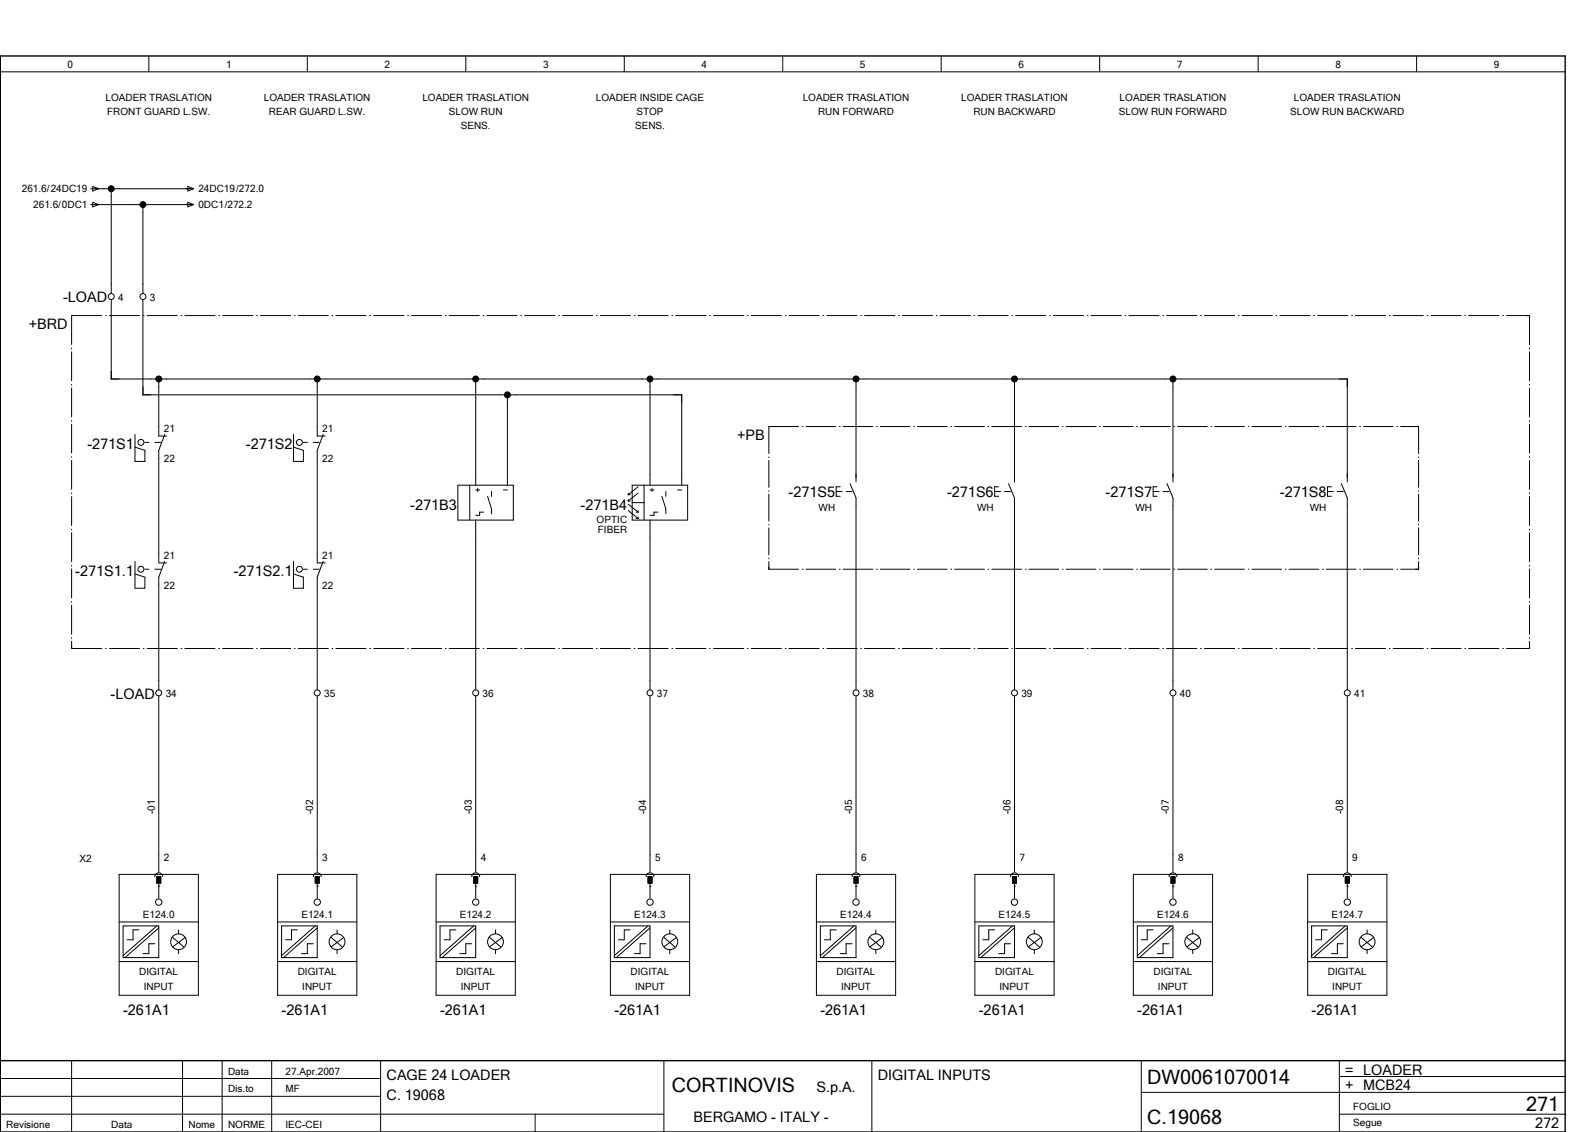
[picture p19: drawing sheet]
<svg xmlns="http://www.w3.org/2000/svg" width="399mm" height="286mm" viewBox="0 0 399 286" stroke-linecap="round" stroke-linejoin="round" font-family="sans-serif">
<defs><g id="words">
<g font-size="5">
<text x="169.6" y="275.6">CORTINOVIS</text>
<text x="289.6" y="273.6">DW0061070014</text>
<text x="385.2" y="280.4">271</text>
<text x="289.6" y="283.6">C.19068</text>
</g>
<g font-size="3.6">
<text x="15.9" y="76.3">­LOAD</text>
<text x="7.2" y="83.1">+BRD</text>
<text x="22.1" y="113.4">­271S1</text>
<text x="62.1" y="113.4">­271S2</text>
<text x="186.1" y="111.1">+PB</text>
<text x="199.1" y="125.4">­271S5</text>
<text x="239.1" y="125.4">­271S6</text>
<text x="279.1" y="125.4">­271S7</text>
<text x="323.1" y="125.4">­271S8</text>
<text x="103.6" y="128.6">­271B3</text>
<text x="146.6" y="128.6">­271B4</text>
<text x="19" y="145.4">­271S1.1</text>
<text x="59" y="145.4">­271S2.1</text>
<text x="27.9" y="176.3">­LOAD</text>
<text x="31.1" y="256.1">­261A1</text>
<text x="71.1" y="256.1">­261A1</text>
<text x="111.1" y="256.1">­261A1</text>
<text x="155.1" y="256.1">­261A1</text>
<text x="207.1" y="256.1">­261A1</text>
<text x="247.1" y="256.1">­261A1</text>
<text x="287.1" y="256.1">­261A1</text>
<text x="331.1" y="256.1">­261A1</text>
<text x="97.6" y="272.6">CAGE 24 LOADER</text>
<text x="206.1" y="275.6">S.p.A.</text>
<text x="221.6" y="272.6">DIGITAL INPUTS</text>
<text x="339.6" y="271.1">= LOADER</text>
<text x="339.6" y="275.1">+ MCB24</text>
<text x="97.6" y="277.6">C. 19068</text>
<text x="175" y="283.1">BERGAMO ­ ITALY ­</text>
<text x="387.5" y="284.6">272</text>
</g>
<g font-size="2.5">
<text x="17.1" y="17.1">0</text>
<text x="57.1" y="17.1">1</text>
<text x="97.1" y="17.1">2</text>
<text x="137.1" y="17.1">3</text>
<text x="177.1" y="17.1">4</text>
<text x="217.1" y="17.1">5</text>
<text x="257.1" y="17.1">6</text>
<text x="297.1" y="17.1">7</text>
<text x="337.1" y="17.1">8</text>
<text x="377.1" y="17.1">9</text>
<text x="26.6" y="25.4">LOADER TRASLATION</text>
<text x="27.1" y="29">FRONT GUARD L.SW.</text>
<text x="66.6" y="25.4">LOADER TRASLATION</text>
<text x="67.9" y="29">REAR GUARD L.SW.</text>
<text x="106.6" y="25.4">LOADER TRASLATION</text>
<text x="113.3" y="29">SLOW RUN</text>
<text x="150.4" y="25.4">LOADER INSIDE CAGE</text>
<text x="160.6" y="29">STOP</text>
<text x="202.6" y="25.4">LOADER TRASLATION</text>
<text x="206.5" y="29">RUN FORWARD</text>
<text x="242.6" y="25.4">LOADER TRASLATION</text>
<text x="245.7" y="29">RUN BACKWARD</text>
<text x="282.4" y="29">SLOW RUN FORWARD</text>
<text x="282.6" y="25.4">LOADER TRASLATION</text>
<text x="325.7" y="29">SLOW RUN BACKWARD</text>
<text x="326.6" y="25.4">LOADER TRASLATION</text>
<text x="116.3" y="32.6">SENS.</text>
<text x="160.3" y="32.6">SENS.</text>
<text x="5.5" y="48.5">261.6/24DC19</text>
<text x="8.4" y="52.5">261.6/0DC1</text>
<text x="50.1" y="48.5">24DC19/272.0</text>
<text x="50.1" y="52.5">0DC1/272.2</text>
<text x="29.8" y="75.9">4</text>
<text x="37.8" y="75.9">3</text>
<text x="41.4" y="109.1">21</text>
<text x="81.3" y="109.1">21</text>
<text x="41.4" y="116.5">22</text>
<text x="81.3" y="116.5">22</text>
<text x="206.6" y="128.9">WH</text>
<text x="246.6" y="128.9">WH</text>
<text x="286.6" y="128.9">WH</text>
<text x="330.6" y="128.9">WH</text>
<text x="150.6" y="132.1">OPTIC</text>
<text x="150.9" y="134.6">FIBER</text>
<text x="41.4" y="141.1">21</text>
<text x="81.3" y="141.1">21</text>
<text x="41.4" y="148.5">22</text>
<text x="81.3" y="148.5">22</text>
<text x="41.8" y="175.9">34</text>
<text x="81.8" y="175.9">35</text>
<text x="121.8" y="175.9">36</text>
<text x="165.8" y="175.9">37</text>
<text x="217.8" y="175.9">38</text>
<text x="257.8" y="175.9">39</text>
<text x="297.8" y="175.9">40</text>
<text x="341.8" y="175.9">41</text>
<text x="39.1" y="205.4" transform="rotate(-90 39.1 205.4)">­01</text>
<text x="79.1" y="205.4" transform="rotate(-90 79.1 205.4)">­02</text>
<text x="119.1" y="205.4" transform="rotate(-90 119.1 205.4)">­03</text>
<text x="163.1" y="205.4" transform="rotate(-90 163.1 205.4)">­04</text>
<text x="215.1" y="205.4" transform="rotate(-90 215.1 205.4)">­05</text>
<text x="255.1" y="205.4" transform="rotate(-90 255.1 205.4)">­06</text>
<text x="295.1" y="205.4" transform="rotate(-90 295.1 205.4)">­07</text>
<text x="339.1" y="205.4" transform="rotate(-90 339.1 205.4)">­08</text>
<text x="20.1" y="217.4">X2</text>
<text x="41.4" y="217.1">2</text>
<text x="81.3" y="217.1">3</text>
<text x="121.4" y="217.1">4</text>
<text x="165.4" y="217.1">5</text>
<text x="217.4" y="217.1">6</text>
<text x="257.4" y="217.1">7</text>
<text x="297.4" y="217.1">8</text>
<text x="341.4" y="217.1">9</text>
<text x="36.1" y="231.6">E124.0</text>
<text x="76.1" y="231.6">E124.1</text>
<text x="116.1" y="231.6">E124.2</text>
<text x="160.1" y="231.6">E124.3</text>
<text x="212.1" y="231.6">E124.4</text>
<text x="252.1" y="231.6">E124.5</text>
<text x="292.1" y="231.6">E124.6</text>
<text x="336.1" y="231.6">E124.7</text>
<text x="35.2" y="246.1">DIGITAL</text>
<text x="36.3" y="249.7">INPUT</text>
<text x="75.2" y="246.1">DIGITAL</text>
<text x="76.3" y="249.7">INPUT</text>
<text x="115.2" y="246.1">DIGITAL</text>
<text x="116.3" y="249.7">INPUT</text>
<text x="159.2" y="246.1">DIGITAL</text>
<text x="160.3" y="249.7">INPUT</text>
<text x="211.2" y="246.1">DIGITAL</text>
<text x="212.3" y="249.7">INPUT</text>
<text x="251.2" y="246.1">DIGITAL</text>
<text x="252.3" y="249.7">INPUT</text>
<text x="291.2" y="246.1">DIGITAL</text>
<text x="292.3" y="249.7">INPUT</text>
<text x="335.2" y="246.1">DIGITAL</text>
<text x="336.3" y="249.7">INPUT</text>
<text x="57.6" y="271.1">Data</text>
<text x="57.6" y="275.6">Dis.to</text>
<text x="72.1" y="271.1">27.Apr.2007</text>
<text x="72.1" y="275.6">MF</text>
<text x="341.6" y="280.1">FOGLIO</text>
<text x="1.6" y="284.6">Revisione</text>
<text x="28.1" y="284.6">Data</text>
<text x="47.6" y="284.6">Nome</text>
<text x="57.6" y="284.6">NORME</text>
<text x="72.1" y="284.6">IEC­CEI</text>
<text x="341.6" y="284.1">Segue</text>
</g>
</g></defs>
<g fill="none" stroke="#000" stroke-width=".25">
<path d="M.1 18.1h395M37.6 14.1v4M77.6 14.1v4M117.6 14.1v4M157.6 14.1v4M197.6 14.1v4M237.6 14.1v4M277.6 14.1v4M317.6 14.1v4M357.6 14.1v4M22.9 47.6h25.9M22.9 51.6h25.9"/>
<path d="M23.4 47l1.5 .6-1.5 .6zM23.4 51.1l1.5 .5-1.5 .6zM28.1 47.6v26.4M36.1 51.6v22.4M47.4 47l1.5 .6-1.5 .6zM47.4 51.1l1.5 .5-1.5 .6zM25.7 79.6h-7.6v7.4M26.6 79.6h.2M27.6 79.6h7.6M28.1 75.6v20h312v26M36.1 75.6v24h136v22.8M36.2 79.6h.2"/>
<path d="M37.1 79.6h7.6M45.7 79.6h.2M46.6 79.6h7.7M55.2 79.6h.2M56.2 79.6h7.6M64.8 79.6h.1M65.7 79.6h7.6M74.3 79.6h.2M75.2 79.6h7.7M83.8 79.6h.2M84.8 79.6h7.6M93.3 79.6h.2"/>
<path d="M94.3 79.6h7.6M102.9 79.6h.2M103.9 79.6h7.6M112.4 79.6h.2M113.4 79.6h7.6M121.9 79.6h.3M122.9 79.6h7.6M131.5 79.6h.2M132.5 79.6h7.6M141 79.6h.2M142 79.6h7.6M150.6 79.6h.2"/>
<path d="M151.5 79.6h7.6M160.1 79.6h.2M161 79.6h7.6M169.6 79.6h.2M170.6 79.6h7.6M179.2 79.6h.1M180.1 79.6h7.6M188.7 79.6h.2M189.6 79.6h7.7M198.2 79.6h.2M199.2 79.6h7.6M207.7 79.6h.2"/>
<path d="M208.7 79.6h7.6M217.3 79.6h.2M218.2 79.6h7.7M226.8 79.6h.2M227.8 79.6h7.6M236.3 79.6h.2M237.3 79.6h7.6M245.9 79.6h.2M246.8 79.6h7.7M255.4 79.6h.2M256.3 79.6h7.7M264.9 79.6h.2"/>
<path d="M265.9 79.6h7.6M274.5 79.6h.2M275.4 79.6h7.6M284 79.6h.2M284.9 79.6h7.7M293.5 79.6h.2M294.5 79.6h7.6M303 79.6h.2M304 79.6h7.6M312.6 79.6h.2M313.5 79.6h7.6M322.1 79.6h.2"/>
<path d="M323.1 79.6h7.6M331.6 79.6h.2M332.6 79.6h7.6M341.2 79.6h.2M342.1 79.6h7.6M350.7 79.6h.2M351.6 79.6h7.7M360.2 79.6h.2M361.2 79.6h7.6M369.8 79.6h.1M370.7 79.6h7.6M379.3 79.6h.2"/>
<path d="M380.3 79.6h5.8v7.4M18.1 87.9v.2M18.1 88.8v7.3M18.1 97v.2M18.1 97.9v7.3M40.1 95.6v14.4h2M80.1 95.6v14.4h2M120.1 95.6v26.8M128.1 99.6v22.8M164.1 95.6v26.8M216.1 95.6v26M256.1 95.6v26"/>
<path d="M296.1 95.6v26M386.1 87.9v.2M386.1 88.8v7.3M386.1 97v.2M386.1 97.9v7.3M18.1 106.1v.2M18.1 107v7.3M18.1 115.3v.1M18.1 116.2v7.3M34.1 109.6v6.8h2.5v-2.8l-2.5-.8M36.6 111.6h1M39.1 111.6h1.5"/>
<path d="M41.6 109.6l-1.5 4v28.4h2M74.1 109.6v6.8h2.5v-2.8l-2.5-.8M76.6 111.6h1M79.1 111.6h1.5M81.6 109.6l-1.5 4v28.4h2M194.1 115.3v.2M194.1 116.1v6.9M201.6 107.6h-7.5v6.8M202.5 107.6h.2M203.5 107.6h7.5M211.9 107.6h.2M212.8 107.6h7.5"/>
<path d="M221.3 107.6h.1M222.2 107.6h7.5M230.6 107.6h.2M231.6 107.6h7.5M240 107.6h.2M241 107.6h7.5M249.4 107.6h.2M250.4 107.6h7.4M258.8 107.6h.2M259.7 107.6h7.5M268.2 107.6h.1M269.1 107.6h7.5"/>
<path d="M277.6 107.6h.1M278.5 107.6h7.5M286.9 107.6h.2M287.9 107.6h7.5M296.3 107.6h.2M297.2 107.6h7.5M305.7 107.6h.2M306.6 107.6h7.5M315.1 107.6h.1M316 107.6h7.5M324.5 107.6h.1M325.4 107.6h7.5"/>
<path d="M333.8 107.6h.2M334.8 107.6h7.5M343.2 107.6h.2M344.1 107.6h7.5M352.6 107.6h.2M353.5 107.6h4.6v6.8M358.1 115.3v.2M358.1 116.1v6.9M386.1 106.1v.2M386.1 107v7.3M386.1 115.3v.1M386.1 116.2v7.3"/>
<path d="M18.1 124.4v.2M18.1 125.3v7.3M18.1 133.5v.2M18.1 134.4v7.3M115.6 122.4h14v8.8h-14zM118.6 122.4v8.8M120.1 131.2v42.8M120.1 123.6h1M120.6 123.2v.8M122.1 129.2h-1v.8h-1M123.1 125.2l1 3.2v1.2M124.1 124v1.2"/>
<path d="M127.1 123.6h1M158.6 124.4v.4M158.6 126v.4M158.6 126.4h.5M158.6 124.8h.5M158.6 128.8l2.5 2M158.6 127.2l2.5 2M159.6 122.4h14v8.8h-14zM159.6 126.8h3M160.6 129.2h.5M160.6 130.8h.5M161.1 124.4l-2.5 2"/>
<path d="M161.1 122.8l-2.5 2M161.1 128.8v.4M161.1 130.4v.4M162.6 122.4v8.8M164.1 131.2v42.8M164.1 123.6h1M164.6 123.2v.8M166.1 129.2h-1v.8h-1M167.1 125.2l1 3.2v1.2M168.1 124v1.2M171.1 123.6h1M194.1 123.8v.2"/>
<path d="M194.1 124.7v6.8M194.1 132.3v.2M194.1 133.2v6.8M211.1 124h1.5M212.1 122.8h-1v2.4h1M213.6 124h1.5M214.6 122l1.5 3.6v48.4M251.1 124h1.5M252.1 122.8h-1v2.4h1M253.6 124h1.5M254.6 122l1.5 3.6v48.4M291.1 124h1.5"/>
<path d="M292.1 122.8h-1v2.4h1M293.6 124h1.5M294.6 122l1.5 3.6v48.4M335.1 124h1.5M336.1 122.8h-1v2.4h1M337.6 124h1.5M338.6 122l1.5 3.6v48.4M358.1 123.8v.2M358.1 124.7v6.8M358.1 132.3v.2M358.1 133.2v6.8M386.1 124.4v.2"/>
<path d="M386.1 125.3v7.3M386.1 133.5v.2M386.1 134.4v7.3M18.1 142.7v.1M18.1 143.6v7.3M18.1 151.8v.2M18.1 152.7v7.3M34.1 141.6v6.8h2.5v-2.8l-2.5-.8M36.6 143.6h1M39.1 143.6h1.5M41.6 141.6l-1.5 4v28.4M74.1 141.6v6.8h2.5v-2.8l-2.5-.8"/>
<path d="M76.6 143.6h1M79.1 143.6h1.5M81.6 141.6l-1.5 4v28.4M194.1 141.7v1.9h7.5M194.1 140.9v.1M202.5 143.6h.2M203.5 143.6h7.5M211.9 143.6h.2M212.8 143.6h7.5M221.3 143.6h.1M222.2 143.6h7.5M230.6 143.6h.2"/>
<path d="M231.6 143.6h7.5M240 143.6h.2M241 143.6h7.5M249.4 143.6h.2M250.4 143.6h7.4M258.8 143.6h.2M259.7 143.6h7.5M268.2 143.6h.1M269.1 143.6h7.5M277.6 143.6h.1M278.5 143.6h7.5M286.9 143.6h.2"/>
<path d="M287.9 143.6h7.5M296.3 143.6h.2M297.2 143.6h7.5M305.7 143.6h.2M306.6 143.6h7.5M315.1 143.6h.1M316 143.6h7.5M324.5 143.6h.1M325.4 143.6h7.5M333.8 143.6h.2M334.8 143.6h7.5M343.2 143.6h.2"/>
<path d="M344.1 143.6h7.5M352.6 143.6h.2M358.1 141.7v1.9h-4.6M358.1 140.9v.1M386.1 142.7v.1M386.1 143.6v7.3M386.1 151.8v.2M386.1 152.7v7.3M18.1 160.9v.2M18.1 161.8v1.8h7.6M26.6 163.6h.2M27.6 163.6h7.6"/>
<path d="M36.2 163.6h.2M37.1 163.6h7.6M40.1 175.6v44.4M45.7 163.6h.2M46.6 163.6h7.7M55.2 163.6h.2M56.2 163.6h7.6M64.8 163.6h.1M65.7 163.6h7.6M74.3 163.6h.2M75.2 163.6h7.7M80.1 175.6v44.4"/>
<path d="M83.8 163.6h.2M84.8 163.6h7.6M93.3 163.6h.2M94.3 163.6h7.6M102.9 163.6h.2M103.9 163.6h7.6M112.4 163.6h.2M113.4 163.6h7.6M120.1 175.6v44.4M121.9 163.6h.3M122.9 163.6h7.6M131.5 163.6h.2"/>
<path d="M132.5 163.6h7.6M141 163.6h.2M142 163.6h7.6M150.6 163.6h.2M151.5 163.6h7.6M160.1 163.6h.2M161 163.6h7.6M164.1 175.6v44.4M169.6 163.6h.2M170.6 163.6h7.6M179.2 163.6h.1M180.1 163.6h7.6"/>
<path d="M188.7 163.6h.2M189.6 163.6h7.7M198.2 163.6h.2M199.2 163.6h7.6M207.7 163.6h.2M208.7 163.6h7.6M216.1 175.6v44.4M217.3 163.6h.2M218.2 163.6h7.7M226.8 163.6h.2M227.8 163.6h7.6M236.3 163.6h.2"/>
<path d="M237.3 163.6h7.6M245.9 163.6h.2M246.8 163.6h7.7M255.4 163.6h.2M256.1 175.6v44.4M256.3 163.6h7.7M264.9 163.6h.2M265.9 163.6h7.6M274.5 163.6h.2M275.4 163.6h7.6M284 163.6h.2M284.9 163.6h7.7"/>
<path d="M293.5 163.6h.2M294.5 163.6h7.6M296.1 175.6v44.4M303 163.6h.2M304 163.6h7.6M312.6 163.6h.2M313.5 163.6h7.6M322.1 163.6h.2M323.1 163.6h7.6M331.6 163.6h.2M332.6 163.6h7.6M340.1 175.6v44.4"/>
<path d="M341.2 163.6h.2M342.1 163.6h7.6M350.7 163.6h.2M351.6 163.6h7.7M360.2 163.6h.2M361.2 163.6h7.6M369.8 163.6h.1M370.7 163.6h7.6M379.3 163.6h.2M386.1 161.8v1.8h-5.8M386.1 160.9v.2M30.1 232.6h20"/>
<path d="M30.1 220.6h20v30.5h-20zM31.1 233.6h9v8h-9zM35.1 234.6h-1.5v2.5h-1.5M39.1 221.2a1 1 0 0 1 1-1 1 1 0 0 1 1 1M39.1 238.1h-1.5v2.5h-1.5M39.6 233.6l-8.5 7.5M39.6 221.2h1v1.6h-1zM40.1 223.6h.1M40.1 222.8v3.8M40.1 234.1l-8.5 7.5M43.6 236.5l2.8 2.4M45.1 234.6v1"/>
<path d="M45.1 239.6v1M46.8 236.5l-3.2 2.4M70.1 232.6h20M70.1 220.6h20v30.5h-20zM71.1 233.6h9v8h-9zM75.1 234.6h-1.5v2.5h-1.5M79.1 221.2a1 1 0 0 1 1-1 1 1 0 0 1 1 1M79.1 238.1h-1.5v2.5h-1.5M79.6 221.2h1v1.6h-1zM79.6 233.6l-8.5 7.5M80.1 223.6h.1M80.1 222.8v3.8"/>
<path d="M80.1 234.1l-8.5 7.5M83.6 236.5l2.8 2.4M85.1 234.6v1M85.1 239.6v1M86.8 236.5l-3.2 2.4M110.1 232.6h20M110.1 220.6h20v30.5h-20zM111.1 233.6h9v8h-9zM115.1 234.6h-1.5v2.5h-1.5M119.1 221.2a1 1 0 0 1 1-1 1 1 0 0 1 1 1M119.1 238.1h-1.5v2.5h-1.5M119.6 221.2h1v1.6h-1z"/>
<path d="M119.6 233.6l-8.5 7.5M120.1 223.6h.1M120.1 222.8v3.8M120.1 234.1l-8.5 7.5M123.6 236.5l2.8 2.4M125.1 234.6v1M125.1 239.6v1M126.8 236.5l-3.2 2.4M154.1 232.6h20M154.1 220.6h20v30.5h-20zM155.1 233.6h9v8h-9zM159.1 234.6h-1.5v2.5h-1.5"/>
<path d="M163.1 221.2a1 1 0 0 1 1-1 1 1 0 0 1 1 1M163.1 238.1h-1.5v2.5h-1.5M163.6 221.2h1v1.6h-1zM163.6 233.6l-8.5 7.5M164.1 223.6h.1M164.1 222.8v3.8M164.1 234.1l-8.5 7.5M167.6 236.5l2.8 2.4M169.1 234.6v1M169.1 239.6v1M170.8 236.5l-3.2 2.4M206.1 232.6h20"/>
<path d="M206.1 220.6h20v30.5h-20zM207.1 233.6h9v8h-9zM211.1 234.6h-1.5v2.5h-1.5M215.1 221.2a1 1 0 0 1 1-1 1 1 0 0 1 1 1M215.1 238.1h-1.5v2.5h-1.5M215.6 221.2h1v1.6h-1zM215.6 233.6l-8.5 7.5M216.1 223.6h.1M216.1 222.8v3.8M216.1 234.1l-8.5 7.5M219.6 236.5l2.8 2.4M221.1 234.6v1"/>
<path d="M221.1 239.6v1M222.8 236.5l-3.2 2.4M246.1 232.6h20M246.1 220.6h20v30.5h-20zM247.1 233.6h9v8h-9zM251.1 234.6h-1.5v2.5h-1.5M255.1 221.2a1 1 0 0 1 1-1 1 1 0 0 1 1 1M255.1 238.1h-1.5v2.5h-1.5M255.6 221.2h1v1.6h-1zM255.6 233.6l-8.5 7.5M256.1 223.6h.1M256.1 222.8v3.8"/>
<path d="M256.1 234.1l-8.5 7.5M259.6 236.5l2.8 2.4M261.1 234.6v1M261.1 239.6v1M262.8 236.5l-3.2 2.4M286.1 232.6h20M286.1 220.6h20v30.5h-20zM287.1 233.6h9v8h-9zM291.1 234.6h-1.5v2.5h-1.5M295.1 221.2a1 1 0 0 1 1-1 1 1 0 0 1 1 1M295.1 238.1h-1.5v2.5h-1.5M295.6 221.2h1v1.6h-1z"/>
<path d="M295.6 233.6l-8.5 7.5M296.1 223.6h.1M296.1 222.8v3.8M296.1 234.1l-8.5 7.5M299.6 236.5l2.8 2.4M301.1 234.6v1M301.1 239.6v1M302.8 236.5l-3.2 2.4M330.1 232.6h20M330.1 220.6h20v30.5h-20zM331.1 233.6h9v8h-9zM335.1 234.6h-1.5v2.5h-1.5"/>
<path d="M339.1 221.2a1 1 0 0 1 1-1 1 1 0 0 1 1 1M339.1 238.1h-1.5v2.5h-1.5M339.6 221.2h1v1.6h-1zM339.6 233.6l-8.5 7.5M340.1 223.6h.1M340.1 222.8v3.8M340.1 234.1l-8.5 7.5M343.6 236.5l2.8 2.4M345.1 234.6v1M345.1 239.6v1M346.8 236.5l-3.2 2.4M.1 255.6v30"/>
<path d="M30.1 242.6h20M70.1 242.6h20M110.1 242.6h20M154.1 242.6h20M206.1 242.6h20M246.1 242.6h20M286.1 242.6h20M330.1 242.6h20M.1 276.6h96M.1 272.1h96M18.1 267.6v18M46.1 267.6v18"/>
<path d="M56.1 267.6v18M68.6 267.6v18M96.1 267.6v18M167.6 267.6v18M220.1 267.6v18M288.1 267.6v18M288.1 275.6h107M338.1 271.6h57M338.1 267.6v18M.1 281.1h167.5M135.1 281.1v4.5M338.1 281.1h57"/>
<circle cx="28.1" cy="74.8" r=".75"/>
<circle cx="36.1" cy="74.8" r=".75"/>
<circle cx="35.6" cy="111.6" r=".75"/>
<circle cx="75.6" cy="111.6" r=".75"/>
<circle cx="35.6" cy="143.6" r=".75"/>
<circle cx="75.6" cy="143.6" r=".75"/>
<circle cx="40.1" cy="174.8" r=".75"/>
<circle cx="80.1" cy="174.8" r=".75"/>
<circle cx="120.1" cy="174.8" r=".75"/>
<circle cx="164.1" cy="174.8" r=".75"/>
<circle cx="216.1" cy="174.8" r=".75"/>
<circle cx="256.1" cy="174.8" r=".75"/>
<circle cx="296.1" cy="174.8" r=".75"/>
<circle cx="340.1" cy="174.8" r=".75"/>
<circle cx="40.1" cy="227.6" r=".8"/>
<circle cx="45.1" cy="237.6" r="2"/>
<circle cx="80.1" cy="227.6" r=".8"/>
<circle cx="85.1" cy="237.6" r="2"/>
<circle cx="120.1" cy="227.6" r=".8"/>
<circle cx="125.1" cy="237.6" r="2"/>
<circle cx="164.1" cy="227.6" r=".8"/>
<circle cx="169.1" cy="237.6" r="2"/>
<circle cx="216.1" cy="227.6" r=".8"/>
<circle cx="221.1" cy="237.6" r="2"/>
<circle cx="256.1" cy="227.6" r=".8"/>
<circle cx="261.1" cy="237.6" r="2"/>
<circle cx="296.1" cy="227.6" r=".8"/>
<circle cx="301.1" cy="237.6" r="2"/>
<circle cx="340.1" cy="227.6" r=".8"/>
<circle cx="345.1" cy="237.6" r="2"/>
</g>
<path d="M.1 14.1h395v271.5h-395zM.1 267.6h395" fill="none" stroke="#000" stroke-width=".35"/>
<g fill="#000" stroke="#000" stroke-width=".25">
<path d="M39.6 221.2h1v1.6h-1zM79.6 221.2h1v1.6h-1zM119.6 221.2h1v1.6h-1zM163.6 221.2h1v1.6h-1zM215.6 221.2h1v1.6h-1zM255.6 221.2h1v1.6h-1zM295.6 221.2h1v1.6h-1zM339.6 221.2h1v1.6h-1z"/>
<circle cx="28.1" cy="47.6" r=".75"/>
<circle cx="36.1" cy="51.6" r=".75"/>
<circle cx="40.1" cy="95.6" r=".75"/>
<circle cx="80.1" cy="95.6" r=".75"/>
<circle cx="120.1" cy="95.6" r=".75"/>
<circle cx="128.1" cy="99.6" r=".75"/>
<circle cx="164.1" cy="95.6" r=".75"/>
<circle cx="216.1" cy="95.6" r=".75"/>
<circle cx="256.1" cy="95.6" r=".75"/>
<circle cx="296.1" cy="95.6" r=".75"/>
</g>
<use href="#words"/>
</svg>
